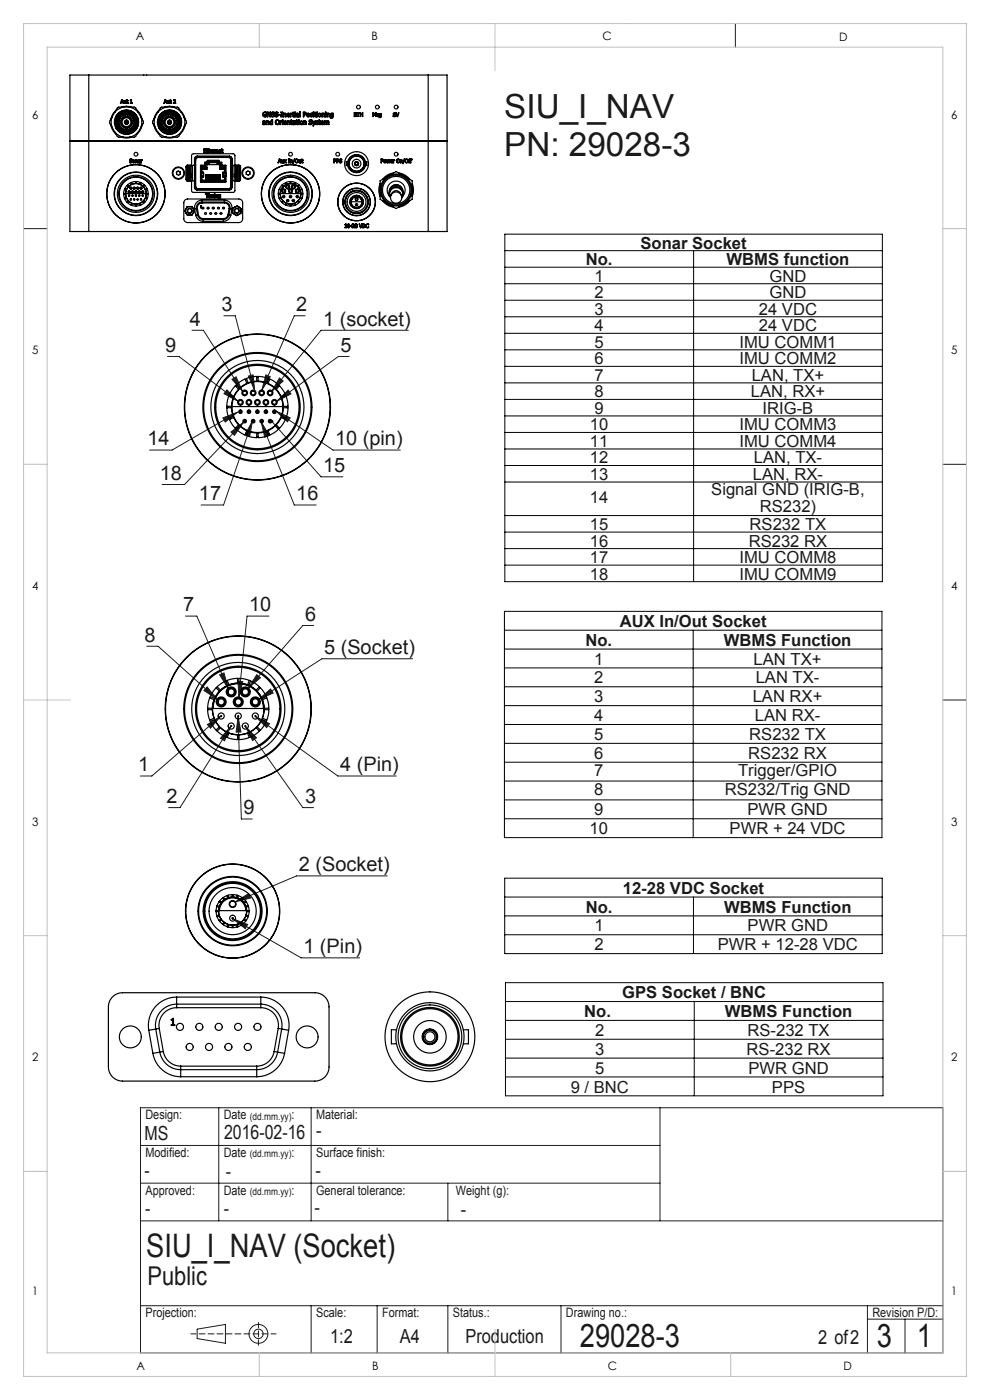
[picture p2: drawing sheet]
<svg xmlns="http://www.w3.org/2000/svg" width="210mm" height="297mm" viewBox="0 0 210 297" stroke-linecap="round" stroke-linejoin="round" font-family="sans-serif">
<defs><g id="words">
<g font-size="7.1" fill="#191924">
<text x="107" y="25">SIU_I_NAV</text>
<text x="107" y="33.1">PN: 29028-3</text>
</g>
<g font-size="6.9" fill="#191924">
<text x="31" y="266.8">SIU_I_NAV (Socket)</text>
<text x="123" y="285.7">29028-3</text>
<text x="186" y="285.7">3</text>
<text x="194.5" y="285.7">1</text>
</g>
<text font-size="5.5" fill="#191924" x="31.3" y="272.6">Public</text>
<g font-size="4.2" fill="#191924">
<text x="40.3" y="69.1">4</text>
<text x="47" y="66">3</text>
<text x="62.9" y="66">2</text>
<text x="68.5" y="69.1">1 (socket)</text>
<text x="35.1" y="74.6">9</text>
<text x="72.3" y="74.6">5</text>
<text x="31.3" y="94.5">14</text>
<text x="71.1" y="94.5">10 (pin)</text>
<text x="33.9" y="101.8">18</text>
<text x="68.5" y="100.2">15</text>
<text x="42.2" y="106.2">17</text>
<text x="62.9" y="106.2">16</text>
<text x="38.9" y="129.7">7</text>
<text x="52.9" y="129.7">10</text>
<text x="64.7" y="131.7">6</text>
<text x="30.6" y="136.1">8</text>
<text x="68.7" y="138.7">5 (Socket)</text>
<text x="29.3" y="163.7">1</text>
<text x="72.2" y="163.7">4 (Pin)</text>
<text x="35.3" y="170.3">2</text>
<text x="51.7" y="172.8">9</text>
<text x="64.7" y="170.3">3</text>
<text x="63.4" y="184.8">2 (Socket)</text>
<text x="64.3" y="202.2">1 (Pin)</text>
</g>
<g font-size="4.1" fill="#191924">
<text x="30.7" y="241.8">MS</text>
<text x="47.5" y="241.6">2016-02-16</text>
<text x="67.1" y="241.2">-</text>
<text x="30.7" y="249.7">-</text>
<text x="47.9" y="249.9">-</text>
<text x="66.9" y="249.8">-</text>
<text x="30.8" y="257.7">-</text>
<text x="47.5" y="257.8">-</text>
<text x="66.7" y="257.5">-</text>
<text x="97.8" y="258.1">-</text>
<text x="70" y="284.9">1:2</text>
<text x="84.8" y="284.9">A4</text>
<text x="98.7" y="285">Production</text>
<text x="173.6" y="285.2">2 of2</text>
</g>
<g font-size="3.5" fill="#191924">
<text x="135.9" y="52.7">Sonar Socket</text>
<text x="124.3" y="56.2">No.</text>
<text x="126.1" y="59.7">1</text>
<text x="154.1" y="56.2">WBMS function</text>
<text x="163.2" y="59.7">GND</text>
<text x="126.1" y="63.3">2</text>
<text x="163.2" y="63.3">GND</text>
<text x="126.1" y="66.8">3</text>
<text x="126.1" y="70.3">4</text>
<text x="161" y="66.8">24 VDC</text>
<text x="161" y="70.3">24 VDC</text>
<text x="126.1" y="73.8">5</text>
<text x="126.1" y="77.3">6</text>
<text x="156.9" y="73.8">IMU COMM1</text>
<text x="156.9" y="77.3">IMU COMM2</text>
<text x="126.1" y="80.8">7</text>
<text x="159.5" y="80.8">LAN, TX+</text>
<text x="126.1" y="84.3">8</text>
<text x="126.1" y="87.8">9</text>
<text x="159.3" y="84.3">LAN, RX+</text>
<text x="161.8" y="87.8">IRIG-B</text>
<text x="125.1" y="91.3">10</text>
<text x="125.1" y="94.8">11</text>
<text x="156.9" y="91.3">IMU COMM3</text>
<text x="156.9" y="94.8">IMU COMM4</text>
<text x="125.1" y="98.3">12</text>
<text x="125.1" y="101.8">13</text>
<text x="159.7" y="101.8">LAN, RX-</text>
<text x="159.9" y="98.3">LAN, TX-</text>
<text x="125.1" y="106.8">14</text>
<text x="150.9" y="105">Signal GND (IRIG-B,</text>
<text x="125.1" y="112.4">15</text>
<text x="159" y="112.4">RS232 TX</text>
<text x="161.2" y="108.6">RS232)</text>
<text x="125.1" y="116">16</text>
<text x="125.1" y="119.5">17</text>
<text x="156.9" y="119.5">IMU COMM8</text>
<text x="158.8" y="116">RS232 RX</text>
<text x="125.1" y="123">18</text>
<text x="156.9" y="123">IMU COMM9</text>
<text x="124.2" y="137">No.</text>
<text x="131.5" y="133">AUX In/Out Socket</text>
<text x="153.5" y="137">WBMS Function</text>
<text x="126" y="141">1</text>
<text x="159.9" y="141">LAN TX+</text>
<text x="126" y="145">2</text>
<text x="126" y="149">3</text>
<text x="159.7" y="149">LAN RX+</text>
<text x="160.3" y="145">LAN TX-</text>
<text x="126" y="153">4</text>
<text x="160.1" y="153">LAN RX-</text>
<text x="126" y="157">5</text>
<text x="126" y="161">6</text>
<text x="158.7" y="161">RS232 RX</text>
<text x="158.9" y="157">RS232 TX</text>
<text x="126" y="164.7">7</text>
<text x="156.6" y="164.7">Trigger/GPIO</text>
<text x="126" y="168.7">8</text>
<text x="126" y="173">9</text>
<text x="153.7" y="168.7">RS232/Trig GND</text>
<text x="158.5" y="173">PWR GND</text>
<text x="125.1" y="177">10</text>
<text x="154.8" y="177">PWR + 24 VDC</text>
<text x="132.1" y="189.6">12-28 VDC Socket</text>
<text x="124.2" y="193.6">No.</text>
<text x="126.1" y="197.6">1</text>
<text x="153.6" y="193.6">WBMS Function</text>
<text x="158.6" y="197.6">PWR GND</text>
<text x="126.1" y="201.6">2</text>
<text x="152.3" y="201.6">PWR + 12-28 VDC</text>
<text x="123.9" y="215.8">No.</text>
<text x="132" y="211.8">GPS Socket / BNC</text>
<text x="153.8" y="215.8">WBMS Function</text>
<text x="126.3" y="219.8">2</text>
<text x="158.6" y="219.8">RS-232 TX</text>
<text x="126.3" y="223.8">3</text>
<text x="126.3" y="227.8">5</text>
<text x="158.4" y="223.8">RS-232 RX</text>
<text x="158.8" y="227.8">PWR GND</text>
<text x="121.1" y="231.8">9 / BNC</text>
<text x="163.8" y="231.8">PPS</text>
</g>
<g font-size="2.7" fill="#191924">
<text x="30.9" y="237.5">Design:</text>
<text x="47.5" y="237.5">Date</text>
<text x="61.9" y="237.5">:</text>
<text x="67.1" y="237.5">Material:</text>
<text x="30.9" y="245.5">Modified:</text>
<text x="47.5" y="245.5">Date</text>
<text x="61.9" y="245.5">:</text>
<text x="67.1" y="245.5">Surface finish:</text>
<text x="30.9" y="253.5">Approved:</text>
<text x="47.5" y="253.5">Date</text>
<text x="61.9" y="253.5">:</text>
<text x="67.1" y="253.5">General tolerance:</text>
<text x="96.7" y="253.5">Weight (g):</text>
<text x="30.9" y="279.5">Projection:</text>
<text x="67.1" y="279.5">Scale:</text>
<text x="81.1" y="279.5">Format:</text>
<text x="96.1" y="279.5">Status.:</text>
<text x="120.1" y="279.5">Drawing no.:</text>
<text x="185.1" y="279.5">Revision P/D:</text>
</g>
<g font-size="2.5">
<text x="28.8" y="8.6">A</text>
<text x="78.8" y="8.6">B</text>
<text x="127.8" y="8.5">C</text>
<text x="178" y="8.6">D</text>
<text x="6.8" y="25.2">6</text>
<text x="201.8" y="25.2">6</text>
<text x="6.8" y="75.2">5</text>
<text x="201.8" y="75.2">5</text>
<text x="6.8" y="125.2">4</text>
<text x="201.8" y="125.2">4</text>
<text x="6.8" y="175.2">3</text>
<text x="201.8" y="175.2">3</text>
<text x="6.8" y="225.2">2</text>
<text x="201.8" y="225.2">2</text>
<text x="6.8" y="274.8">1</text>
<text x="201.8" y="274.8">1</text>
<text x="28.9" y="290.6">A</text>
<text x="78.9" y="290.6">B</text>
<text x="128.9" y="290.6">C</text>
<text x="178.9" y="290.6">D</text>
</g>
<g font-size="2.1" fill="#191924">
<text x="53" y="237.5">(dd.mm.yy)</text>
<text x="53" y="245.5">(dd.mm.yy)</text>
<text x="53" y="253.5">(dd.mm.yy)</text>
</g>
</g></defs>
<g fill="none" stroke="#191924" stroke-width=".21">
<path d="M156 5v5.1M5 48.5h5M35.5 75.6h2.4l12.6 9.5M40.7 70.1h2.4l8.3 12.9M47.5 67h2.4l4.1 15.8M52.7 79.8l1-.3 .3 3.3zM56.4 79.5l.9 .4-1.8 2.9zM64.7 67h-2.3l-6.9 15.8M74.1 75.6h-2.3l-13.1 9.5M86.6 70.1h-18.5l-10.5 13M47.3 88.7l3.1-1.3-2.6 2.1zM48.1 82.7l2.4 2.4-3-1.6z"/>
<path d="M49 91.7l2.6-2.1-1.9 2.8zM49.2 80.5l.9-.6 1.3 3.1zM50.4 87.4l-13.9 8.1h-4.8M51.6 89.6l-12.4 13.2h-4.8M53.6 89.2l-6.2 17.9h-4.7M53.6 89.2l-.6 3.3-1-.3zM55.4 89.5l7 17.6h4.7M55.4 89.5l1.7 2.9-.9 .4zM57.7 89.4l10.4 11.8h4.6M58.5 87.2l12.1 8.3h14.3M58.5 87.2l3.1 1.4-.6 .9zM58.7 85.1l2.4-2.4 .6 .9z"/>
<path d="M59.3 80.2l.8 .6-2.5 2.3zM200 98.5h5M31.1 137.1h2.4l12.6 11.2M39.3 130.7h2.5l6.6 15.3M57 130.7h-4.6l-1.7 17.2M66.5 132.7h-2.3l-11.5 13.3M87.5 139.8h-19.2l-13.4 8.6M43.9 145.7l2.2 2.6-2.8-1.8zM44 153.7l2.8-1.8-2.1 2.6zM46.6 143.2l.9-.5 .9 3.3zM46.8 151.9l-14.6 12.7h-2.4M49 154.1l-10.8 17.2h-2.4"/>
<path d="M49 154.1l-1.4 3.1-.8-.6zM50.5 144.5l1 .1-.8 3.3zM50.5 152l.7 21.7h2.3M50.5 152l.6 3.3h-1zM52.1 154.1l12.1 17.2h2.3M52.1 154.1l2.3 2.4-.8 .6zM54.2 152l17.5 12.6h12.4M54.2 152l3 1.5-.6 .8zM54.5 143.1l.7 .7-2.5 2.2zM54.9 148.4l2.5-2.2 .5 .8zM200 148.5h5M49.4 194.9l14.5 8.3h12.4"/>
<path d="M49.4 194.9l3.1 1.2-.5 .9zM49.9 191.3l2.8-1.7 .4 .9zM82.1 185.8h-19.2l-13 5.5M29.8 235h170.2v52h-170.2zM46.4 235v24M66 235v24M140 235v24M29.8 259h170.2M29.8 251h110.2M29.8 243h110.2M95 251v8M29.8 277h170.2"/>
<path d="M66 277v10M80 277v10M95 277v10M119 277v10M184 277v10M184 279.8h16M192 279.8v7.2M41.8 282l6-1v4l-6-1z"/>
<circle cx="54.8" cy="283" r="2"/>
<circle cx="54.8" cy="283" r="1"/>
</g>
<g fill="none" stroke="#000" stroke-width=".21">
<path d="M107.1 49.7h80.1v73.7h-80.1zM107.1 53.2h80.1M107.1 56.7h80.1M147.1 53.2v70.2M107.1 60.2h80.1M107.1 63.7h80.1M107.1 67.2h80.1M107.1 70.7h80.1M107.1 74.2h80.1M107.1 77.7h80.1M107.1 81.2h80.1M107.1 84.7h80.1"/>
<path d="M107.1 88.2h80.1M107.1 91.7h80.1M107.1 95.2h80.1M107.1 98.8h80.1M107.1 102.3h80.1M107.1 109.4h80.1M107.1 112.9h80.1M107.1 116.4h80.1M107.1 119.9h80.1M107 129.7h80.1v48h-80.1zM107 133.7h80.1M107 137.7h80.1"/>
<path d="M147 133.7v44M107 141.7h80.1M107 145.7h80.1M107 149.7h80.1M107 153.7h80.1M107 157.7h80.1M107 161.7h80.1M107 165.7h80.1M107 169.7h80.1M107 173.7h80.1M107.1 186.3h80v16h-80zM107.1 190.3h80"/>
<path d="M107.1 194.3h80M107.1 198.3h80M147.1 190.3v12M107.2 208.5h80.1v24h-80.1zM107.2 212.5h80.1M107.2 216.5h80.1M147.3 212.5v20M107.2 220.5h80.1M107.2 224.5h80.1M107.2 228.5h80.1"/>
</g>
<path d="M40.5 283h18.1" fill="none" stroke="#191924" stroke-width=".21" stroke-dasharray="1.3 .6" stroke-dashoffset=".2"/>
<path d="M54.8 280.5v4.9" fill="none" stroke="#191924" stroke-width=".21" stroke-dasharray="1.3 .6" stroke-dashoffset=".1"/>
<g fill="none" stroke="#c0c0c0" stroke-width=".21">
<path d="M5 5h200v287h-200zM10 10h190v277h-190zM55 5v5M105 5v10M200 48.5h5M5 98.5h5M5 148.5h10M5 198.5h5M200 198.5h5M5 248.5h5M200 248.5h5M55 287v5"/>
<path d="M105 282v10M155 287v5"/>
</g>
<path d="M44 153.7l2.8-1.8-2.1 2.6zM49 154.1l-1.4 3.1-.8-.6zM52.1 154.1l2.3 2.4-.8 .6zM54.2 152l3 1.5-.6 .8zM54.9 148.4l2.5-2.2 .5 .8zM54.5 143.1l.7 .7-2.5 2.2zM46.6 143.2l.9-.5 .9 3.3zM43.9 145.7l2.2 2.6-2.8-1.8zM50.5 152l.6 3.3h-1zM50.5 144.5l1 .1-.8 3.3zM49.4 194.9l3.1 1.2-.5 .9zM49.9 191.3l2.8-1.7 .4 .9zM59.3 80.2l.8 .6-2.5 2.3zM58.7 85.1l2.4-2.4 .6 .9zM49 91.7l2.6-2.1-1.9 2.8zM47.3 88.7l3.1-1.3-2.6 2.1zM56.4 79.5l.9 .4-1.8 2.9zM52.7 79.8l1-.3 .3 3.3zM49.2 80.5l.9-.6 1.3 3.1zM48.1 82.7l2.4 2.4-3-1.6zM58.5 87.2l3.1 1.4-.6 .9zM57.4 89.2a.34 .34 0 0 0 .1 .5 .34 .34 0 0 0 .5-.3 .34 .34 0 0 0-.5-.3l.2 .3zM55.4 89.5l1.7 2.9-.9 .4zM53.6 89.2l-.6 3.3-1-.3z" fill="#191924"/>
<g fill="none" stroke="#000" stroke-width=".25">
<path d="M18.8 15.9h-4v33.2h4M18.8 15.9v33.2M18.8 15.9h72M30.5 15.9h.1M31.1 15.9h.1M90.8 15.9h4v33.2h-4M90.8 15.9v33.2M14.8 29.9h80M23.5 26.6a3.2 3.2 0 0 0 1.1 1.8M23.8 24.8a3.3 3.3 0 0 0 0 2.2M24.4 28a3.3 3.3 0 0 0 1.8 1.1M24.5 25.5v.9"/>
<path d="M24.6 23.4a3.2 3.2 0 0 0-1.1 1.9M24.6 24.8a2.51 2.51 0 0 1 3.8-.8 2.51 2.51 0 0 1 0 3.9 2.51 2.51 0 0 1-3.8-.9M24.6 25.2l-.1 .7 .1 .7M24.9 22.9l.3-.2h3.3l.3 .2 1.6 3-1.6 3-.3 .2h-3.3l-.3-.2-1.7-2.9zM25.1 24.2a2.46 2.46 0 0 1 3.7 .2 2.46 2.46 0 0 1-.7 3.6 2.46 2.46 0 0 1-3.5-1v-1.1a1.57 1.57 0 0 1 .5-1.7zM25.7 26.1a1.16 1.16 0 0 0 1 1M25.7 26.1h-.2a1.3 1.3 0 0 0 1.2 1.1v-.1M25.7 25.8v.3M25.8 22.7a3.1 3.1 0 0 1 2.1 0M25.8 29.1a3.1 3.1 0 0 0 2.1 0M25.8 21.1h.1l.3 .8-.2-.2h-.3l-.2 .2zM25.9 21.2l.1 .4h-.2z"/>
<path d="M26.2 22.7a3.3 3.3 0 0 0-1.8 1.1M26.3 21.3l.4 .1v.5l-.2-.5-.2 .5zM26.4 25.8l.1 .1M26.5 25.9l.3 .4M26.5 25.9h.1M26.5 25.9l-.1 .1M26.6 25.9l.2 .3M26.6 25.9h.1M26.6 25.9l.2 .2M26.7 24.8v-.2a1.3 1.3 0 0 0-1.2 1.2h.2M26.7 24.8a1.16 1.16 0 0 0-1 1M26.7 27.1h.3"/>
<path d="M26.7 24.8h.3M26.8 25.5v.1M26.8 25.7l-.2 .2M26.8 26.1v.1M26.8 25.6l-.2 .3M26.8 25.6l-.3 .3M26.8 25.6h.1M26.8 26.2v.1M26.8 26.3v.1M26.8 25.6l.4 .3M26.8 25.6l.3 .3M26.8 26.3l.1 .1"/>
<path d="M26.8 25.6v.1M26.8 25.7l.2 .2M26.9 21.1l.3 .2-.2 .1v.4l.2 .1-.3-.1zM26.9 25.5l-.1 .1M27 39.3l.2 .3-.2 .3a.25 .25 0 0 1-.2 .3 .25 .25 0 0 1-.3-.2 .25 .25 0 0 1 .2-.3zM27 24.8v-.2a1.04 1.04 0 0 1 1 1.5h.1a1.3 1.3 0 0 1-1.1 1.1v-.1M27 24.8a1.16 1.16 0 0 1 1 1M27 25.9l-.2 .2M27 25.9h.1M27 39.2l.5-.3a.24 .24 0 0 1 .4 .1 .24 .24 0 0 1-.3 .3l-.3 .2zM27.1 39.3l-.1 .1M27.1 25.9l-.3 .3"/>
<path d="M27.1 25.9h.1M27.2 21.8h.1M27.2 25.9l-.4 .4M27.2 25.9l.1 .1M27.3 25.8l-.1 .1M27.4 22.7a3.2 3.2 0 0 1 1.9 1.1M27.5 34.4h.1M27.7 21.2l.2-.1v.7l.1 .1h-.3l.1-.1v-.5zM27.9 38.7l.5-.2a.25 .25 0 0 1 .4 .3 .24 .24 0 0 1-.4 .2l-.4 .1zM27.9 38.8h-.1M28 33.9l-.4-.1 .1 .3a.27 .27 0 0 1 .3 .3 .27 .27 0 0 1-.4 .1l-.1-.1M28 33.9h.1"/>
<path d="M28 26.1a1.16 1.16 0 0 1-1 1M28 33.9a.26 .26 0 0 0-.4-.1 .26 .26 0 0 0-.1 .3 .26 .26 0 0 0 .4 .1l-.1 .3-.3-.1M28.7 33.9l.5 .1v.5l-.2-.5-.3 .5zM28.8 38.6h.1M28.9 38.5l.5 .1a.24 .24 0 0 1 .3 .3 .24 .24 0 0 1-.4 .1l-.4-.1zM29.1 23.4a3.2 3.2 0 0 1 1 1.9M29.3 28a3.3 3.3 0 0 1-1.9 1.1M29.3 33.9l.4 .1 .1 .5h-.2a.2 .2 0 0 1-.3 0 .2 .2 0 0 1 .1-.3l.2-.1zM29.3 34.1h.1M29.4 34.3l.3-.1v.2l-.2 .1zM29.7 38.8h.2M29.9 38.7l.7 .5-.3 .3-.6-.4z"/>
<path d="M29.9 24.8a3.3 3.3 0 0 1 0 2.2M29.9 33.9h.3l-.2 .2v.4zM30.1 26.6a3.2 3.2 0 0 1-1 1.8M30.6 39.3l.1 .1M30.7 39.4l.4 .4a.24 .24 0 0 1-.1 .4 .24 .24 0 0 1-.3-.3l-.3-.3zM32.6 26.6a3.2 3.2 0 0 0 1.1 1.8M32.9 24.8a3.3 3.3 0 0 0 0 2.2M33.5 28a3.3 3.3 0 0 0 1.9 1.1M33.7 23.4a3.2 3.2 0 0 0-1.1 1.9M33.7 24.8a2.51 2.51 0 0 1 3.9-.8 2.51 2.51 0 0 1 0 3.9 2.51 2.51 0 0 1-3.9-.9M33.7 25.2l-.1 .7 .1 .7M34 22.9l.3-.2h3.3l.3 .2 1.7 3-1.7 3-.3 .2h-3.3l-.3-.2-1.6-2.9z"/>
<path d="M34.2 24.2a2.46 2.46 0 0 1 3.7 .2 2.46 2.46 0 0 1-.6 3.6 2.46 2.46 0 0 1-3.6-1v-1.1a1.57 1.57 0 0 1 .5-1.7zM34.8 26.1a1.16 1.16 0 0 0 1 1M34.9 22.7a3.1 3.1 0 0 1 2.1 0M34.9 29.1a3.1 3.1 0 0 0 2.1 0M35 21.1h.1l.3 .8-.2-.2h-.3l-.2 .2zM35.1 21.2l.1 .4h-.3zM35.4 22.7a3.3 3.3 0 0 0-1.9 1.1M35.5 21.3l.4 .1v.5l-.2-.5-.2 .5zM35.5 25.8l.1 .1M35.6 25.9l.4 .4M35.6 25.9h.1M35.6 25.9l-.1 .1"/>
<path d="M35.7 25.9l.3 .3M35.7 25.9h.1M35.8 25.9l.2 .2M35.8 24.8v-.2a1.04 1.04 0 0 0-1 1.5h-.1a1.3 1.3 0 0 0 1.1 1.1v-.1M35.8 24.8a1.16 1.16 0 0 0-1 1M35.8 27.1h.3M35.8 24.8h.3M35.9 25.5l.1 .1M36 25.7l-.2 .2M36 26.1v.1M36 25.6l-.3 .3M36 25.6l-.4 .3"/>
<path d="M36 25.6h.1M36 26.2v.1M36 26.3l-.1 .1M36 25.6l.3 .3M36 25.6l.2 .3M36 26.3v.1M36 25.6v.1M36 25.7l.2 .2M36 25.5v.1M36.1 21.2l.3 .1-.2 .1v.4l.2 .1-.3-.1zM36.1 24.8v-.2a1.3 1.3 0 0 1 1.2 1.2h-.2M36.1 24.8a1.16 1.16 0 0 1 1 1"/>
<path d="M36.2 25.9l-.2 .2M36.2 25.9h.1M36.2 25.9l-.2 .3M36.2 25.8v.2M36.3 25.9l-.3 .4M36.3 25.9l.1 .1M36.4 21.8h.1M36.4 25.8l-.1 .1M36.5 22.7a3.2 3.2 0 0 1 1.9 1.1M36.8 21.2a.32 .32 0 0 1 .5 .1 .32 .32 0 0 1-.3 .5h-.1l.4 .1h-.5l.3-.6zM36.8 21.3h.1M37.1 26.1h.2a1.3 1.3 0 0 1-1.2 1.1v-.1"/>
<path d="M37.1 25.8v.3M37.1 26.1a1.16 1.16 0 0 1-1 1M37.4 36.5l.4-.2 .4 .1 .1 .5-.4 .3-.4-.2zM37.5 37h.1M37.6 37h.1M37.6 36.4h.1M38.1 36.4h.1M38.1 37h.1M38.1 36.4l.1 .1M38.2 23.4a3.2 3.2 0 0 1 1.1 1.9M38.4 28a3.3 3.3 0 0 1-1.9 1.1M39 24.8a3.3 3.3 0 0 1 0 2.2"/>
<path d="M39.3 26.6a3.2 3.2 0 0 1-1.1 1.8M39.6 35.1v3.2M39.6 35.1h.3M39.6 38.3h.3M39.9 38.3h.2M39.9 35.1h.2M39.9 35.1v3.2M40.1 37.1h.1M40.1 37.4v.1M40.1 37.4h.1M40.1 37.1v.3M40.1 37v.1"/>
<path d="M40.1 37h.1M40.1 37.5l.2 .1M40.1 35.1h.2M40.1 35.1v1.9M40.1 37.5v.8M40.1 38.3h.2M40.2 37.4h.1M40.2 37.1v.3M40.2 37.1h.5M40.2 37.4h.5M40.2 37.4l-.1 .1M40.2 37.4l.1 .1"/>
<path d="M40.2 37v.1M40.3 36.9l-.2 .1M40.3 35.1h.2M40.3 38.3h.2M40.3 36.9v.1M40.3 35.1v1.8M40.3 37.6v.7M40.3 37.6h.1M40.3 37h-.1M40.3 37.5v.1M40.3 37.5h.1M40.3 37h.1"/>
<path d="M40.3 36.9h.2M40.3 37.6h.2M40.3 36.9h.1M40.4 37.1l.1-.1-.1 .1M40.4 37.4l.1 .1-.1-.1M40.4 37.4h.1M40.4 37.1h.1M40.4 37.1v.3M40.4 37.5l.1 .1M40.4 37h.2M40.4 37.5h.2M40.5 36.9l-.1 .1"/>
<path d="M40.5 35.1v1.8M40.5 37.6v.7M40.5 38.3h.3M40.5 37.6h.2M40.5 36.9h.2M40.6 37.5l.1 .1M40.6 37l.1 .1M40.7 36.9v.2M40.7 36.9l-.1 .1M40.7 37.4l-.1 .1M40.7 37.4h.1M40.7 37.1h.1"/>
<path d="M40.7 37.1v.3M40.7 37.4v.2M40.7 32.7l.3-.1h8.4l.3 .1 .1 2.3h1l.2 .4v2.7l-.3 .3h-.9l-.1 2.3-.3 .1h-8.4l-.3-.1-.1-2.3h-.9l-.3-.4v-2.7l.4-.3h.8zM40.8 38.3l.5 .2M40.8 35.1h-.3M40.8 35.1v3.2M41.3 33.7h.1M41.3 39.7h.1M41.3 39.7a.56 .56 0 0 0 .5 .6M41.3 34.9l-.5 .2M41.3 33.7v6M41.3 39.7l.1 .4 .4 .2"/>
<path d="M41.4 39.5a.62 .62 0 0 0 .6 .6M41.4 39.5h.1M41.4 33.9v5.6M41.4 33.9h.1M41.4 39.7l.1 .3 .3 .1M41.4 33.7h.1M41.4 39.7h.1M41.5 39.5l.2 .4 .3 .1M41.5 33.9v5.6M41.8 33.2l-.4 .1-.1 .4M41.8 33.3l-.3 .1-.1 .3M41.8 33.1v.1"/>
<path d="M41.8 33.1a.56 .56 0 0 0-.5 .6M41.8 33.2h6.9M41.8 33.3h.1M41.8 33.2v.1M41.8 33.1h6.9M42 33.4l-.3 .2-.2 .3M42 33.3a.62 .62 0 0 0-.6 .6M42 33.4h6.4M42 33.3v.1M42 33.3h6.4M42.6 36.8h.1M42.6 36.5h.6v1.1h-.6"/>
<path d="M42.6 35.2h1M42.6 35.3l.2 .2M42.7 37.3l-.2 .1 .1 1.1h5.2l.1-1.1M42.7 36.8h-.1v.6M42.7 36.8h.4M42.7 37.3h.4M42.7 36.8v.5M42.8 36.5v.3M42.8 35.5v1M42.8 37.6v.7M42.8 38.3l-.2 .2M42.8 38.3h4.8"/>
<path d="M42.8 35.8h1.1M42.9 37.3v.3M43 38.3l.7-.1v-1.2h.2v1.2h.2v-1.2h.2v1.2h.2v-1.2h.2v1.2h.2v-1.2h.2v1.2h.2v-1.2h.2v1.2h.2l.1-1.2h.1v1.2h.2l.1-1.2h.1v1.2h.3v-1.2h.2v1.2l.7 .1M43 37.5h.2M43 36.5v.3M43 37.3v.3M43 38.3h.1M43.1 37.3h.1M43.2 36.8h.1M43.3 31.6h.5l-.4 .1v.2h.3l-.3 .1v.3l.4 .1h-.5zM43.6 34.6h.5M43.6 35.2l.3 .3h-1.1"/>
<path d="M43.6 34.6l.3 .3M43.6 34.6v.6M43.7 38.3h.1M43.7 37.5h.1M43.7 38.2v.1M43.7 38.2h.1M43.7 38.2h.2M43.9 31.6l.3 .2-.2 .1v.4l.2 .1-.3-.1zM43.9 34.9h.5M43.9 34.9v1h-1.1M43.9 38.2v.1M43.9 38.2h.1"/>
<path d="M43.9 37.5h.1M43.9 38.3h.1M44 34.9h2.5M44 34.2h2.5M44.1 34l-.2 .4-.5 .1v.5l-.9 .1 .1 3.5h5.3v-3.5l-.8-.1-.1-.5-.5-.1-.1-.4M44.1 34h2.3M44.1 34v.5h-.6v.7h-.9v1.6M44.1 34.3h.1M44.1 34.1h2.3M44.1 34.6l.3 .3M44.1 34.3v.3M44.1 38.3h.1"/>
<path d="M44.1 37.5h.1M44.1 38.2v.1M44.1 38.2h.1M44.1 38.2h.2M44.2 32.3h.1M44.2 34.2l-.1 .1M44.2 31.5l.1 .3h.4v.6l-.2-.5-.3 .5zM44.3 38.2v.1M44.3 38.2h.1M44.3 37.5h.1M44.3 38.3h.1M44.3 34.3h1.8"/>
<path d="M44.3 34.3l.1 .6M44.3 34.2v.1M44.4 34.5h1.7M44.5 38.3h.1M44.5 37.5h.1M44.5 38.2v.1M44.5 38.2h.1M44.5 38.2h.2M44.7 38.2v.1M44.7 38.2h.1M44.7 37.5h.1M44.7 38.3h.1"/>
<path d="M44.9 31.8h.3l.1 .3h-.4l.1 .2 .3-.1a.3 .3 0 0 1-.5 .1 .3 .3 0 0 1 .1-.5zM44.9 38.3h.1M44.9 37.5h.1M44.9 38.2v.1M44.9 38.2h.1M44.9 38.2h.2M44.9 31.9l.3 .1h-.3zM45.1 38.2v.1M45.1 38.2h.1M45.1 37.5h.1M45.1 38.3h.1M45.3 32.2h.1"/>
<path d="M45.3 38.3h.1M45.3 37.5h.1M45.3 38.2v.1M45.3 38.2h.1M45.3 38.2h.2M45.4 31.8h.3l-.2 .2v.4zM45.5 38.2v.1M45.5 38.2h.1M45.5 37.5h.1M45.5 37v1.2M45.5 38.3h.1M45.7 31.8h.1"/>
<path d="M45.7 38.3h.1M45.7 37.5h.1M45.8 38.2v.1M45.8 38.2h.1M45.8 31.8h.4l.1 .6-.2-.5-.3 .5zM45.9 38.2v.1M45.9 38.2h.1M45.9 37.5h.1M45.9 38.3h.1M46.1 34.9h.5M46.1 34.3v.6M46.1 34.2v.1"/>
<path d="M46.1 38.3h.1M46.1 37.5h.1M46.2 38.2v.1M46.2 38.2h.1M46.3 34.2l.1 .1M46.3 38.2v.1M46.3 38.2h.1M46.3 37.5h.1M46.4 38.3h.1M46.4 34.6h.5M46.4 34.3v.3M46.4 34.3h.1"/>
<path d="M46.4 34.6l-.3 .3M46.4 34v.5h.6v.7h.8l.1 1.5M46.5 31.8h.3l.1 .3h-.4l.1 .2 .3-.1a.3 .3 0 0 1-.5 .1 .3 .3 0 0 1 .1-.5zM46.5 31.9l.3 .1h-.3zM46.6 38.3h.1M46.6 38.3h-.1M46.6 37.5h.1M46.6 38.2v.1M46.6 38.2h.1M46.6 34.9v1h1M46.6 35.8h1M46.7 38.2v.1"/>
<path d="M46.7 38.2h.1M46.7 37.5h.1M46.7 37v1.2M46.8 38.3h.1M46.9 32.2h.1M46.9 35.2h.9M46.9 34.6v.6M46.9 35.2l-.3 .3h1M46.9 34.6l-.3 .3M47 31.6l.3 .2-.2 .1v.4l.2 .1-.3-.1zM47.3 32.3h.1M47.3 37.5h.2"/>
<path d="M47.3 37.3h.1M47.3 36.8h.1M47.3 36.8h.4M47.3 37.3h.4M47.5 38.3h-.1M47.5 36.5v.3M47.5 37.3v.3M47.6 37.3v.3M47.6 38.3l.2 .2M47.6 35.5v1M47.6 37.6v.7M47.7 36.5v.3"/>
<path d="M47.7 37.3h.2M47.7 36.8h.2M47.7 36.8v.5M47.8 36.5h-.5v1.1h.5M47.8 35.3l-.2 .2M47.9 36.7v.7M47.9 37.3h.1M47.9 37.3v.1M47.9 36.7h.1M48.4 33.4l.4 .2 .2 .3M48.4 33.3a.62 .62 0 0 1 .7 .6M48.4 33.3v.1"/>
<path d="M48.6 33.3h.1M48.7 33.2l.3 .1 .2 .4M48.7 33.3l.2 .1 .1 .3M48.7 33.1v.1M48.7 33.1a.56 .56 0 0 1 .5 .6M48.7 33.2v.1M49 39.5l-.2 .4-.4 .1M49 33.9v5.6M49 39.5h.1M49 33.9h.1M49 39.7l-.1 .3-.2 .1M49 39.7h.2"/>
<path d="M49 33.7h.1M49 39.7h.1M49 33.7h.2M49.1 39.5a.62 .62 0 0 1-.7 .6M49.1 33.9v5.6M49.2 39.7l-.2 .4-.3 .2M49.2 33.7h.1M49.2 39.7h.1M49.2 33.7v6M49.2 39.7a.56 .56 0 0 1-.5 .6M49.2 34.9l.4 .2M49.6 35.1h.3"/>
<path d="M49.6 38.3l-.4 .2M49.6 35.1v3.2M49.7 37.4l.1 .2M49.7 37.1h.1M49.7 37.1v.3M49.7 37.4h.1M49.7 37.4l.2 .1M49.7 37.1h.6M49.7 37.4h.6M49.8 36.9l-.1 .2M49.8 36.9l.1 .1M49.8 37.6h.1"/>
<path d="M49.8 36.9h.1M49.9 37.5l-.1 .1M49.9 37l-.2 .1M49.9 37h.1M49.9 37.5h.1M49.9 37.6h.2M49.9 38.3h.3M49.9 36.9h.2M49.9 35.1h.3M49.9 36.9l.1 .1M49.9 38.3h-.3M49.9 35.1v1.8"/>
<path d="M49.9 37.6v.7M50 37h.2M50 37.5h.2M50 37.5l-.1 .1M50.1 37.4l-.1 .1 .1-.1M50.1 37.1l-.1-.1 .1 .1M50.1 37.4h.1M50.1 37.1h.1M50.1 37.1v.3M50.1 36.9h.1M50.2 37h.1M50.2 37.5v.1"/>
<path d="M50.2 37.5h.1M50.2 36.9l.2 .1M50.2 36.9v.1M50.2 35.1h.2M50.2 38.3h.2M50.2 35.1v1.8M50.2 37.6v.7M50.2 37.6h-.1M50.3 37.4l.1 .1M50.3 37.4l-.1 .1M50.3 37v.1M50.3 37.4h.1"/>
<path d="M50.3 37.1h.1M50.3 37.1v.3M50.4 37h-.1M50.4 37v.1M50.4 35.1h.2M50.4 38.3h.2M50.4 37.5l-.2 .1M50.4 35.1v1.9M50.4 37.5v.8M50.4 37.4v.1M50.4 37.1v.3M50.6 35.1h.2"/>
<path d="M50.6 35.1v3.2M50.6 38.3h.2M50.8 35.1v3.2M52.2 37h.1M52.3 36.4v.1M52.3 37h.1M52.3 36.4h.1M52.9 36.4h.1M52.9 36.4l.1 .1M53 37h-.1M53 36.5v.4l-.3 .3-.5-.2M53 36.5l-.4-.2-.4 .2v.5"/>
<path d="M55.8 25.8a.28 .28 0 0 1 .3-.1 .28 .28 0 0 1 .2 .2v.5h-.1a.25 .25 0 0 1-.4 0 .25 .25 0 0 1 .1-.4l.3-.1M55.8 25.8h.1M55.8 25.8h.3l.1 .1M55.8 23.9l.4-.1h.3v.2l-.5-.1-.1 .4v.3l.3 .1h.2v-.3l-.2-.1h.3v.4a.54 .54 0 0 1-.7-.1 .54 .54 0 0 1 0-.7zM55.9 26.1l.3-.1v.2l-.3 .1zM56.2 25.9h.1M56.5 25.7l.5 .1 .1 .6h-.2l-.1-.6-.2 .1v.5h-.1zM56.5 24h.1M56.7 23.8h.2l.4 .8v-.8h.1v1h-.2l-.4-.9v.9h-.1zM57.3 25.8l.4-.1v-.3h.1v1h-.2a.37 .37 0 0 1-.4-.1 .37 .37 0 0 1 .1-.5zM57.4 25.8h.3l-.1 .5-.2-.1zM57.6 24.6h.1"/>
<path d="M58.2 24l-.4-.1a.27 .27 0 0 0 0 .3 .27 .27 0 0 0 .3 .1l.1 .1a.34 .34 0 0 1-.2 .4 .34 .34 0 0 1-.4-.2M58.2 24h.1M58.2 24a.32 .32 0 0 0-.4-.2 .32 .32 0 0 0-.2 .3 .32 .32 0 0 0 .4 .3l.1 .1-.1 .2-.4-.1M58.3 24.6h.1M58.6 25.6l.2-.1a.41 .41 0 0 1 .3 .5 .41 .41 0 0 1-.4 .3l-.2-.2zM58.9 24l-.4-.1a.27 .27 0 0 0 .1 .3 .27 .27 0 0 0 .3 .1v.1a.34 .34 0 0 1-.2 .4 .34 .34 0 0 1-.4-.2M58.9 24h.1M58.9 24a.32 .32 0 0 0-.3-.2 .32 .32 0 0 0-.3 .3 .32 .32 0 0 0 .4 .3l.1 .1-.1 .2-.4-.1M59.1 24.3h.4v.1h-.4zM59.2 33.7h.2l.2 .8-.1-.2h-.4l-.1 .2zM59.3 33.8l.1 .4h-.2zM59.4 25.7l.1 .1 .3-.1-.3 .2v.5h-.1z"/>
<path d="M59.6 23.8h.4l-.2 .1v.8l.2 .1h-.4l.1-.1v-.8zM59.7 33.9l.2 .6 .3-.6v.6h-.4zM59.7 25.7h.1M59.8 39.3l.2 .3-.2 .3a.25 .25 0 0 1-.2 .3 .25 .25 0 0 1-.3-.2 .25 .25 0 0 1 .2-.3zM59.8 39.2l.5-.3a.24 .24 0 0 1 .4 .1 .24 .24 0 0 1-.3 .3l-.3 .2zM59.9 25.4l.1 .2zM59.9 25.7h.1v.7h-.1zM60.1 24l.6 .1v.7h-.1l-.2-.7-.2 .1v.6h-.1zM60.1 39.6a2.14 2.14 0 0 1 2.3-.5 2.14 2.14 0 0 1 1.4 2h-4.3l.2-.8zM60.2 33.9l.3 .2 .3-.2-.2 .3 .2 .3-.3-.2-.3 .2 .2-.3zM60.3 25.7h.3l.2 .3-.5 .1a.29 .29 0 0 0 .2 .2 .29 .29 0 0 0 .3-.1 .37 .37 0 0 1-.6 .1 .37 .37 0 0 1 .1-.6zM60.3 25.8h.3l.1 .2h-.4z"/>
<path d="M60.7 38.7l.5-.2a.25 .25 0 0 1 .4 .3 .24 .24 0 0 1-.4 .2l-.4 .1zM60.8 26.2h.1M60.9 24.1l.4-.1 .2 .3-.6 .1a.29 .29 0 0 0 .2 .3 .29 .29 0 0 0 .3-.1 .37 .37 0 0 1-.5 .1 .37 .37 0 0 1 0-.6zM60.9 25.7l.6 .1v.6h-.1l-.2-.6-.1 .1v.5h-.2zM61 24.2l.2-.1 .1 .2h-.4zM61.2 33.7h.3v.8h-.3zM61.4 24.6h.1M61.6 24l.1 .1 .3-.1-.3 .2v.6h-.1zM61.6 33.9l.4 .1 .1 .5-.2-.5-.3 .5zM61.7 38.5l.5 .1a.24 .24 0 0 1 .3 .3 .24 .24 0 0 1-.4 .1l-.4-.1zM61.7 25.5h.1v.2h.3l-.3 .1v.5l.3 .1-.4-.1zM62 24l.1-.2h.1v.2h.2l-.2 .1v.5l.2 .2-.3-.1-.1-.6"/>
<path d="M62 26.3h.1M62.2 25.8a.28 .28 0 0 1 .3-.1 .28 .28 0 0 1 .2 .2v.5h-.1a.25 .25 0 0 1-.4 0 .25 .25 0 0 1 0-.4l.4-.1M62.2 25.8h.1M62.2 25.8h.2l.2 .1M62.2 26.1l.4-.1v.2l-.3 .1zM62.4 33.7l-.3 1zM62.5 23.8l.2 .1zM62.5 24h.2v.8h-.2zM62.6 25.9h.1M62.7 38.7l.5 .3a.24 .24 0 0 1 0 .4 .24 .24 0 0 1-.3-.1l-.4-.2zM62.9 24l.5 .1v.7l-.1-.1a.25 .25 0 0 1-.4 0 .25 .25 0 0 1 0-.4l.4-.1h-.4zM62.9 25.5h.1v.2h.2l-.2 .1v.5l.2 .1-.3-.1z"/>
<path d="M63 24.5l.3-.1v.2l-.3 .1zM63.2 26.3h.1M63.3 24.3h.1M63.3 25.4l.1 .2zM63.3 25.7h.1v.7h-.1zM63.4 33.9l.2 .6 .3-.6v.6h-.5zM63.5 39.3l.4 .5a.24 .24 0 0 1-.1 .4 .24 .24 0 0 1-.3-.3l-.3-.3zM63.6 23.7h.1v1.1h-.1zM64 33.8l.3 .1-.2 .1v.4l.2 .1-.3-.1zM64.3 34.4h.1M64.3 23.8h.3a.32 .32 0 0 1 .4 .3 .32 .32 0 0 1-.4 .3l-.3 .4zM64.4 25.7l.5 .1 .1 .6h-.2l-.1-.6-.2 .1v.5h-.1z"/>
<path d="M64.5 23.9a.23 .23 0 0 1 .3 .1 .23 .23 0 0 1-.2 .3zM65.5 26.2h.1M65.8 24.6h.1M66.2 25.6h-.5a.27 .27 0 0 0 .1 .3 .27 .27 0 0 0 .3 0l.1 .1a.34 .34 0 0 1-.2 .5 .34 .34 0 0 1-.5-.3M66.2 25.6h.1M66.2 25.6a.32 .32 0 0 0-.4-.2 .32 .32 0 0 0-.2 .4 .32 .32 0 0 0 .4 .2l.1 .2-.2 .1-.4-.1M66.2 25.7h.2l.2 .5 .2-.5h.1l-.4 1h-.1l.1-.3zM66.3 24.2l-.3-.1v.2a.26 .26 0 0 1 .3 .4 .26 .26 0 0 1-.4 .1l-.1-.2M66.3 24.2h.1M66.3 24.2a.26 .26 0 0 0-.3-.2 .26 .26 0 0 0-.2 .4 .26 .26 0 0 0 .4 .1l-.1 .2-.3-.1M66.4 23.8l.2 .1zM66.4 24h.2v.8h-.2z"/>
<path d="M66.8 23.8h.1v.2h.2l-.2 .1v.5l.2 .2-.3-.2zM67 26.2h.1M67 25.8l.5-.1v.1h-.4l.1 .2a.26 .26 0 0 1 .3 .3 .26 .26 0 0 1-.4 .1l-.1-.2 .2 .1 .2-.1-.4-.2zM67.1 24.7h.1M67.2 23.8l.1 .1zM67.2 24h.1v.8h-.1zM67.6 25.5h.2v.2h.2l-.2 .1v.5l.2 .1-.4-.1zM68 26.3h.1M68.1 25.7h.4l.2 .3-.5 .1a.29 .29 0 0 0 .2 .2 .29 .29 0 0 0 .3-.1 .37 .37 0 0 1-.6 .1 .37 .37 0 0 1 0-.6zM68.2 25.8h.2l.1 .2h-.3zM68.3 24l.5 .1 .1 .7h-.2l-.1-.7-.2 .1v.6h-.1zM68.7 26.2h.1"/>
<path d="M68.8 25.7h.9l.1 .7h-.1l-.2-.6-.1 .1v.5h-.2l-.1-.6-.2 .1v.5h-.1zM69 23.8l.2 .1zM69 24h.2v.8h-.2zM69.3 24l.6 .1v.7h-.1l-.1-.7-.2 .1v.6h-.2zM70.2 24.1l.5-.1v.9l-.2 .2-.4-.1 .1-.1a.23 .23 0 0 0 .3 0 .23 .23 0 0 0 .1-.2l-.3 .1-.2-.2zM70.3 24.2h.3l-.1 .4h-.3zM70.8 33.7h.2a.26 .26 0 0 1 .3 .3 .26 .26 0 0 1-.3 .2l-.2 .3zM70.9 33.8a.18 .18 0 0 1 .3 .1 .18 .18 0 0 1-.2 .3zM71.4 33.7h.2a.26 .26 0 0 1 .3 .3 .26 .26 0 0 1-.3 .2l-.2 .3zM71.5 33.8a.18 .18 0 0 1 .3 .1 .18 .18 0 0 1-.2 .3zM72 34.4h.1M72.5 33.9l-.4-.1 .1 .3a.27 .27 0 0 1 .3 .3 .27 .27 0 0 1-.4 .1l-.1-.1"/>
<path d="M72.5 33.9h.1M72.5 33.9a.26 .26 0 0 0-.4-.1 .26 .26 0 0 0-.1 .3 .26 .26 0 0 0 .4 .1l-.1 .3-.3-.1M73.7 34.3h-.2v.8h.2M75.1 23.9h1.2l-.3 .1v.7l-.1-.7h-.7v.2h.4l-.4 .1v.3l.4 .1h-.5zM75.6 23.9v.1M76.4 23.9l.1 .3h.4l.1-.3v.8l-.1-.4h-.4l-.1 .4zM77.5 34.3h.3v.8h-.3M79.1 23.9h.2l.2 .5 .1-.5h.2v.8l-.1-.7-.2 .5-.3-.5-.1 .7zM79.9 24.6h.1M80.3 24.2h-.3l.2 .2a.18 .18 0 0 1 .1 .1 .18 .18 0 0 1-.1 .2l-.3-.1M80.3 24.2h.1M80.3 24.2a.21 .21 0 0 0-.3-.1 .21 .21 0 0 0-.1 .3 .21 .21 0 0 0 .3 .1v.1h-.3"/>
<path d="M80.4 24.8h.1M80.5 24.2l.4-.1v.7l-.2 .1h-.3l.4-.2-.4-.1zM80.5 24.2h.3l-.1 .4-.2-.1zM80.6 38.9l-.2 1.4 .2 1.3M80.6 38.4l3.4-2 3.4 2v3.9l-3.4 1.9-3.4-1.9zM80.8 33.7h.2a.26 .26 0 0 1 .3 .3 .26 .26 0 0 1-.3 .2l-.2 .3zM80.9 33.8a.18 .18 0 0 1 .3 .1 .18 .18 0 0 1-.2 .3zM82 33.9l.2 .5 .1-.5 .2 .5 .2-.5-.1 .6-.2-.4-.3 .4zM82.9 34h.3l.1 .2h-.4l.1 .2h.3a.3 .3 0 0 1-.5 .1 .3 .3 0 0 1 .1-.5zM82.9 34.2v.1M82.9 34l.3 .2h-.3zM83.3 34.4h.1"/>
<path d="M83.4 24.6h.1M83.4 33.9h.3l-.2 .2v.4zM83.5 36.7l-1.5 .5-.9 .9M83.9 39.4l-.1-.1 .2-.1 .3 .1-.1 .1M83.9 24.1h-.3v.2a.27 .27 0 0 1 .3 .3 .27 .27 0 0 1-.4 .1l-.1-.1M83.9 24.1h.1M83.9 24.1a.26 .26 0 0 0-.3-.1 .26 .26 0 0 0-.2 .3 .26 .26 0 0 0 .4 .1l-.1 .3-.3-.1M84 23.9l.3 .7 .3-.7-.3 .8zM84 39.2a1.65 1.65 0 0 1 1.6 1.9M84 39.2a1.67 1.67 0 0 0-1.5 1.9M84 39.2h.1M84 39.2a1.51 1.51 0 0 0-1.4 1.6"/>
<path d="M84 39.2a1.51 1.51 0 0 1 1.4 1.6M84.6 36.7l1.4 .5 .9 .8M84.9 33.9l.4 .1 .1 .5-.2-.5-.3 .5zM85.8 33.7l-.4 1zM86.7 33.9v.6l.1-.5h.3l.1 .5v-.5h.1l-.1-.1M86.7 33.9h.1M86.8 33.9h.3M86.8 33.9h.1M87 33.9v.1M87 33.8l-.2 .1M87 33.8h.1M87 33.8l-.2-.1-.1 .2"/>
<path d="M87.1 33.9h.1M87.2 33.9h.1M87.4 33.8l-.2 .1M87.4 33.8h.1M87.4 33.8l-.2-.1-.1 .2M87.5 39l.2 1.3-.3 1.4M18.8 49.1h72M26.2 41.2h.4l.1 .4a.22 .22 0 0 1-.1 .4 .22 .22 0 0 1-.3-.3zM26.3 41.1v.1M26.4 40.2l.4 .1-.1 .4a.25 .25 0 0 1-.1 .3 .25 .25 0 0 1-.4 0 .25 .25 0 0 1 .1-.4zM26.5 42.2l.3-.2 .2 .3a.25 .25 0 0 1 .2 .3 .25 .25 0 0 1-.3 .2 .25 .25 0 0 1-.2-.2zM26.5 42v.1"/>
<path d="M26.5 40.1v.1M26.7 41.1a2.16 2.16 0 0 1 2.1-2.1 2.16 2.16 0 0 1 2.2 2.1M26.7 41.1a2.16 2.16 0 0 0 2.1 2.2 2.16 2.16 0 0 0 2.2-2.2M26.7 41.1h4.3M27 42.9h.1M27 43l.3-.3 .3 .2a.25 .25 0 0 1 .3 .3 .25 .25 0 0 1-.2 .2 .25 .25 0 0 1-.3-.1zM27.8 43.4l.1 .1M28 43.2l.4 .1a.25 .25 0 0 1 .3 .1 .25 .25 0 0 1 0 .3 .25 .25 0 0 1-.4 0l-.4-.2zM28.8 43.6h.1M28.9 43.3h.4a.25 .25 0 0 1 .3-.1 .25 .25 0 0 1 .1 .4 .25 .25 0 0 1-.4 .1h-.4zM29.7 43.1l.4-.2a.25 .25 0 0 1 .3-.1 .25 .25 0 0 1 .1 .3 .25 .25 0 0 1-.2 .2l-.4 .2zM29.9 43.4l-.2 .1"/>
<path d="M30.7 42.9l-.1 .1M30.8 42l.4 .2-.3 .5a.24 .24 0 0 1-.4 0 .24 .24 0 0 1 .2-.4zM30.9 40.3l.4-.1 .1 .5a.24 .24 0 0 1-.2 .4 .24 .24 0 0 1-.2-.4zM31 41.2h.4l-.1 .9-.4-.2zM31.1 40.1l.1 .1M31.2 42l-.1 .1M31.4 41.1v.1M39.2 42.5l.6-.3h10.9a.8 .8 0 0 1 .8 .8v3.4a.8 .8 0 0 1-.8 .8h-10.9a.8 .8 0 0 1-.8-.8v-3.4zM39.7 43.8h1.1l.5 .9-.5 .9h-1.1l-.5-.9zM41.3 44.3l.2 1.3M41.5 45.6a1.6 1.6 0 0 0 1.6 1.4M41.7 44.3h-.4"/>
<path d="M41.7 44.3l.2 1.3M41.8 40.3h.1M41.8 40.1v.2M41.8 40.1h.1M41.8 40.3h6.9M41.9 44.2l-.2 .1M41.9 44.2l.2 1.3M41.9 45.6a1.2 1.2 0 0 0 1.2 1M41.9 45.6h-.4M42 40h6.4M42 40v.1M42 40.1h6.4"/>
<path d="M42.1 45.5l-.2 .1M42.1 45.5a1 1 0 0 0 1 .9M42.5 43.7h.2v.3M42.5 43.7v.1M42.5 44l.2 .1zM42.5 43.8l.1 .2M42.9 42.9v.2M42.9 42.9a1.2 1.2 0 0 0-1.2 1.4M42.9 43.1a1 1 0 0 0-1 1.1M42.9 42.5a1.6 1.6 0 0 0-1.6 1.8M42.9 42.5v.4M42.9 42.9h4.7"/>
<path d="M42.9 43.1h4.7M42.9 42.5h4.7M43.1 46.4v.2M43.1 46.6v.4M43.1 46.6h4.3M43.1 46.4h4.3M43.1 47h4.3M43.6 41.1h.8l-.4 .1v.7l-.1-.7zM44.2 41.1v.1M44.3 41.1v.1M44.3 41.3l.1 .6zM44.6 41.3h.7v.6l-.2-.5-.1 .1v.4l-.2-.5-.2 .5z"/>
<path d="M45.5 41.1l.1 .1zM45.5 41.3l.1 .6zM45.7 41.3l.5 .1v.5l-.2-.5-.3 .5zM46.4 42h.1M46.4 41.4l.4-.1v.7l-.2 .1h-.2l.3-.2-.4-.1zM46.5 41.4h.2l-.1 .4-.2-.1zM47.4 46.4v.2M47.4 46.6v.4M47.6 42.9v.2M47.6 42.9a1.2 1.2 0 0 1 1.2 1.4M47.6 43.1a1 1 0 0 1 1 1.1M47.6 42.5v.4"/>
<path d="M47.6 42.5a1.6 1.6 0 0 1 1.6 1.8M48.4 45.5l.2 .1M48.4 45.5a1 1 0 0 1-1 .9M48.4 40v.1M48.6 45.6a1.2 1.2 0 0 1-1.2 1M48.6 45.6h.4M48.6 44.2l.2 .1M48.6 44.2l-.2 1.3M48.6 40.1h.1M48.7 40.3h.1M48.7 40.1v.2M48.8 44.3h.4"/>
<path d="M48.8 44.3l-.2 1.3M49 45.6a1.6 1.6 0 0 1-1.6 1.4M49.2 44.3l-.2 1.3M49.3 45.2h.1M49.4 44.1l.9-.4 .8 .5v1.1l-.9 .4-.9-.5zM59 41.2h.4l.1 .3a.25 .25 0 0 1 0 .4 .25 .25 0 0 1-.3 .1 .25 .25 0 0 1-.1-.4zM59.2 40.2l.4 .1-.2 .8h-.4zM59.3 42.2l.3-.2 .2 .3a.25 .25 0 0 1 .2 .3 .25 .25 0 0 1-.3 .2 .25 .25 0 0 1-.2-.2zM59.9 43l.2-.3 .6 .4-.1 .4zM60.8 43.2l.4 .1a.25 .25 0 0 1 .3 .1 .25 .25 0 0 1 0 .3 .25 .25 0 0 1-.4 0l-.4-.2zM61.7 43.3h.5a.22 .22 0 0 1 .3 .1 .22 .22 0 0 1-.3 .2l-.5 .1zM62.5 43.1l.4-.2a.25 .25 0 0 1 .3-.1 .25 .25 0 0 1 .1 .3 .25 .25 0 0 1-.2 .2l-.4 .2z"/>
<path d="M63.6 42l.4 .2-.3 .5a.24 .24 0 0 1-.4 0 .24 .24 0 0 1 .2-.4zM63.7 40.3l.4-.1 .1 .5a.24 .24 0 0 1-.2 .4 .24 .24 0 0 1-.2-.4zM63.8 41.2h.4v.5a.25 .25 0 0 1-.4 .3 .25 .25 0 0 1 0-.5zM73.2 47.6l.2-.1v.7l.2 .1h-.4l.1-.1v-.5zM73.8 47.6l.2-.1a.51 .51 0 0 1-.1 .8l-.2-.1zM73.9 47.6l.1 .1a.31 .31 0 0 1 .2 .3 .31 .31 0 0 1-.3 .2zM74.2 42.9l.1 .3M74.2 42.8v.1M74.2 42.8h.2M74.2 42.9h.2M74.3 42.4l-.1 .4M74.3 43.2v.1"/>
<path d="M74.3 42.4l.2 .1M74.3 47.9l.3 .1zM74.3 43.3l.2 .3M74.3 42.4h.1M74.3 42.4h.2M74.4 42.9l.1 .3M74.4 42.8v.1M74.5 42.1l-.2 .3M74.5 43.6v.1M74.5 42.1l.1 .1M74.5 42.5l-.1 .3M74.5 43.2v.1"/>
<path d="M74.5 43.2h-.2M74.5 43.3l.1 .2M74.5 42.4v.1M74.5 43.3h-.2M74.5 43.7l.3 .3M74.5 42v.1M74.5 42l.2 .1M74.6 42.2l-.1 .2M74.6 43.5l.1 .1M74.6 43.5l-.1 .1M74.7 43.6l.2 .2M74.7 42.1l-.1 .1"/>
<path d="M74.7 43.6l-.2 .1M74.7 47.5a.32 .32 0 0 1 .5 .2 .32 .32 0 0 1-.3 .4l-.1 .1 .4 .1h-.5l.3-.6zM74.7 47.7h.1M74.8 41.7l-.3 .3M74.8 44h.1M74.8 41.7l.1 .2M74.8 44l.4 .2M74.8 41.7h.1M74.8 41.7l.2 .1M74.9 41.9l-.2 .2M74.9 43.8h.1M74.9 43.8l-.1 .2"/>
<path d="M74.9 42a1.12 1.12 0 0 1 1.2-.2 1.12 1.12 0 0 1 .7 1h-2.3zM75 43.8l.2 .2M75 41.8l-.1 .1M75 43.8l-.2 .2M75.2 41.5l-.4 .2M75.2 44.2h.1M75.2 41.5v.2M75.2 41.7l-.2 .1M75.2 44h.1M75.2 44v.2M75.2 44.2h.4M75.2 41.5h.1"/>
<path d="M75.2 41.5l.1 .2M75.3 44h.3M75.3 41.7h-.1M75.3 44l-.1 .2M75.4 47.9a.21 .21 0 0 1 0-.3 .21 .21 0 0 1 .3 0 .21 .21 0 0 1 0 .3M75.4 47.9a.24 .24 0 0 0-.1 .3 .24 .24 0 0 0 .4 .1 .24 .24 0 0 0 0-.4M75.4 47.9h.1M75.6 41.6l-.3 .1M75.6 41.4l-.4 .1M75.6 41.6h.1M75.6 41.4h.1M75.6 44h.1"/>
<path d="M75.6 44.2h.1M75.6 41.4v.2M75.6 44v.2M75.7 47.9h.1M75.7 41.6l.3 .1M75.7 41.4l.3 .1M75.7 41.4v.2M75.7 44v.2M76 44h-.3M76 41.7h.1M76 44v.2M76 44.2h-.3"/>
<path d="M76 41.5h.1M76 41.5v.2M76 41.7l.3 .1M76 44h.1M76 44l.1 .2M76.1 41.5l.3 .2M76.1 44.2h-.1M76.1 41.5l-.1 .2M76.2 47.5l.3 .7 .3-.7-.2 .8zM76.3 43.8l-.3 .2M76.3 41.8l.1 .1M76.3 43.8l.1 .2"/>
<path d="M76.4 41.9l.2 .2M76.4 43.8h-.1M76.4 43.8l.1 .2M76.4 44l-.3 .2M76.4 41.7h.1M76.4 41.7l-.1 .1M76.5 41.7l.2 .3M76.5 44h-.1M76.5 41.7l-.1 .2M76.6 43.6l-.2 .2M76.6 42.1v.1M76.6 43.6l.1 .1"/>
<path d="M76.6 42.2l.2 .2M76.6 43.5v.1M76.6 43.5l.2 .1M76.7 43.7l-.2 .3M76.7 42l.1 .1M76.7 42l-.1 .1M76.8 43.3l-.2 .2M76.8 42.4v.1M76.8 43.3h.2M76.8 42.5v.3M76.8 43.2v.1M76.8 43.2h.2"/>
<path d="M76.8 42.1l.2 .3M76.8 43.6l-.1 .1M76.8 42.1l-.2 .1M76.8 42.9v.3M76.8 42.8v.1M76.8 42.8h.2M76.8 42.9h.2M76.9 47.5a.44 .44 0 0 1 .6 .4 .44 .44 0 0 1-.6 .4zM77 43.3l-.2 .3M77 42.4h.1M77 42.4h-.2M77 42.4v.4"/>
<path d="M77 43.2v.1M77 42.4l-.2 .1M77 47.6a.32 .32 0 0 1 .4 .3 .32 .32 0 0 1-.4 .3zM77 42.9v.3M77 42.8v.1M77.7 47.6l.3-.1 .2 .2a.3 .3 0 0 0-.4 0 .3 .3 0 0 0 0 .4 .3 .3 0 0 0 .4 0v.2a.42 .42 0 0 1-.6-.1 .42 .42 0 0 1 .1-.6zM81.2 42.6l.8 .8 1.5 .6M82.5 41.1v.2M82.5 41.3l.1 .3M82.6 41.6a1.91 1.91 0 0 1 .1-2.7 1.91 1.91 0 0 1 2.7 0 1.91 1.91 0 0 1 .1 2.7M82.6 41.6h.1M82.6 41.1h-.1"/>
<path d="M82.6 41.1v.1a1.43 1.43 0 0 1 1.4-1.6 1.43 1.43 0 0 1 1.4 1.6M82.6 41.1a1.41 1.41 0 0 1 1.5-1.3 1.41 1.41 0 0 1 1.3 1.4M82.6 41.1l.2 .8M82.7 41.3h-.2M83 41.4a1.2 1.2 0 0 0 1 1.7 1.2 1.2 0 0 0 1.1-1.7M83 41.4a1.15 1.15 0 0 1 1-1l.6 .2 .5 .8M83 41.4a1.21 1.21 0 0 1 1-.7 1.21 1.21 0 0 1 1.1 .7M85.4 41.3h.1M85.4 41.2l-.2 .7M85.4 41.1h.2M85.5 41.6h.1M85.5 41.3v.3"/>
<path d="M85.6 41.1l-.1 .2M86.9 42.6l-.9 .8-1.4 .6M54.8 79.9l2.2 .4-.4 .9-1.8-.3zM48.1 86.5h1l.4 1.8-1 .4zM48.3 86.2v.3M48.5 84l1 .4-.4 1.8h-1zM48.7 89l.9-.4 1 1.5-.7 .7zM48.7 88.6l.1 .3M48.8 83.8l-.1 .3M49.2 86.3a5.4 5.4 0 0 1 5.4-5.3 5.4 5.4 0 0 1 5.4 5.3M49.2 86.3a5.4 5.4 0 0 0 5.4 5.5 5.4 5.4 0 0 0 5.4-5.5M49.2 86.3h10.8"/>
<path d="M49.9 81.9l.7 .7-1 1.5-.9-.4zM50 90.7l.2 .2M50.1 81.6l1.9-1.2 .4 .9-1.6 1.1zM50.1 91l.7-.7 1.6 1.1-.4 .9zM50.2 81.8l-.2 .2M52 92.1l.3 .2M52.3 80.3l2.2-.4v1l-1.9 .3zM52.3 80.4l-.3 .2M52.6 91.5l1.9 .3v1l-2.2-.4zM54.5 92.7h.3M54.5 80h.3M54.8 91.8l1.8-.3 .4 .9-2.2 .4z"/>
<path d="M56.8 91.4l1.6-1.1 .7 .8-1.9 1.2zM56.9 80.4l.3 .2M57.2 92.1l-.3 .2M57.2 80.4l1.9 1.2-.7 .8-1.6-1.1zM59 81.8l.2 .2M59.2 90.7l-.2 .2M59.3 81.9l.7 .8 .5 1-.9 .4-1-1.5zM59.6 88.6l.9 .4-1.2 1.8-.7-.7zM59.7 84.4l1-.4 .4 2.2h-1zM60.1 86.5h1l-.4 2.2-1-.4zM60.4 83.8l.1 .3M60.5 88.6l-.1 .3"/>
<path d="M60.9 86.2v.3M44 150.6h1l.4 1.8-.9 .4zM44.5 148.1l.9 .3-.4 1.9h-1zM44.6 153l.9-.4 1 1.6-.7 .7zM45.8 145.9l.7 .7-1 1.6-.9-.4zM46.1 145.7l1.8-1.2 .4 .9-1.5 1zM46.7 154.4l1.6 1-.4 .9-1.8-1.2zM46.8 146.6a5.4 5.4 0 0 1 5.8-1.2 5.4 5.4 0 0 1 3.3 4.9h-10.7a5.4 5.4 0 0 1 1.6-3.7zM48.2 144.3l2.2-.4v1l-1.8 .4zM48.6 155.5l1.8 .4v1l-2.2-.4zM50.7 155.9l1.8-.4 .4 1-2.2 .4zM50.7 143.9l2.2 .4-.4 1-1.8-.4z"/>
<path d="M52.8 155.4l1.5-1 .7 .7-1.8 1.2zM53.2 144.5l1.8 1.2-.7 .7-1.5-1zM54.5 146.6l.7-.7 1.3 1.9-.9 .4zM55.6 152.6l.9 .4-1.3 1.9-.7-.7zM55.7 148.4l.9-.3 .4 2.2h-1zM56 150.6h1l-.4 2.2-.9-.4zM45.8 193.4l.2 .9M45.8 193.2v.2M45.8 193.2h.5M45.8 193.4h.5M46 192.3l-.2 .9M46 194.3v.2"/>
<path d="M46 192.3l.5 .2M46 194.5l.5 .8M46 192.1v.2M46 192.1l.5 .2M46.3 193.4l.2 .7M46.3 193.2v.2M46.5 191.3l-.5 .8M46.5 195.3l.1 .1M46.5 191.3l.4 .3M46.5 192.5l-.2 .7M46.5 194.1v.2M46.5 194.1l-.5 .2"/>
<path d="M46.5 194.3l.4 .7M46.5 192.3v.2M46.5 194.3l-.5 .2M46.6 195.4l.6 .7M46.6 191.1l-.1 .2M46.6 191.1l.4 .3M46.9 191.6l-.4 .7M46.9 195l.1 .1M46.9 195l-.4 .3M47 195.1l.5 .6M47 191.4l-.1 .2M47 195.1l-.4 .3"/>
<path d="M47.2 190.5l-.6 .6M47.2 196.1l.2 .1M47.2 190.5l.3 .4M47.4 196.2l.8 .4M47.4 190.4l-.2 .1M47.4 190.4l.3 .4M47.4 191.3a2.8 2.8 0 0 1 3-.6 2.8 2.8 0 0 1 1.7 2.5h-5.6a2.8 2.8 0 0 1 .9-1.9zM47.5 190.9l-.5 .5M47.5 195.7l.2 .1M47.5 195.7l-.3 .4M47.7 195.8l.6 .3M47.7 190.8l-.2 .1"/>
<path d="M47.7 195.8l-.3 .4M48.2 190l-.8 .4M48.2 196.6h.2M48.2 190l.1 .5M48.3 190.5l-.6 .3M48.3 196.1l.2 .1M48.3 196.1l-.1 .5M48.4 196.6l.8 .2M48.4 189.9l-.2 .1M48.4 189.9l.1 .5M48.5 196.2l.7 .1M48.5 190.4l-.2 .1"/>
<path d="M48.5 196.2l-.1 .4M49.2 190.3l-.7 .1M49.2 189.8l-.8 .1M49.2 190.3h.2M49.2 189.8h.2M49.2 196.3h.2M49.2 196.8h.2M49.2 189.8v.5M49.2 196.3v.5M49.4 190.3l.8 .1M49.4 189.8l.9 .1M49.4 189.8v.5"/>
<path d="M49.4 196.3v.5M50.2 196.2l-.8 .1M50.2 190.4l.2 .1M50.2 196.2l.1 .4M50.3 196.6l-.9 .2M50.3 189.9l.2 .1M50.3 189.9l-.1 .5M50.4 190.5l.6 .3M50.4 196.1l-.2 .1M50.4 196.1l.1 .5M50.5 190l.8 .4M50.5 196.6h-.2"/>
<path d="M50.5 190l-.1 .5M51 195.8l-.6 .3M51 190.8l.2 .1M51 195.8l.3 .4M51.2 190.9l.5 .5M51.2 195.7l-.2 .1M51.2 195.7l.3 .4M51.3 196.2l-.8 .4M51.3 190.4l.2 .1M51.3 190.4l-.3 .4M51.5 190.5l.6 .6M51.5 196.1l-.2 .1"/>
<path d="M51.5 190.5l-.3 .4M51.7 195.1l-.5 .6M51.7 191.4l.1 .2M51.7 195.1l.4 .3M51.8 191.6l.4 .7M51.8 195l-.1 .1M51.8 195l.4 .3M52.1 195.4l-.6 .7M52.1 191.1l.1 .2M52.1 191.1l-.4 .3M52.2 194.3l-.4 .7M52.2 192.3v.2"/>
<path d="M52.2 194.3l.4 .2M52.2 192.5l.1 .7M52.2 194.1v.2M52.2 194.1l.5 .2M52.2 191.3l.4 .8M52.2 195.3l-.1 .1M52.2 191.3l-.4 .3M52.3 193.4l-.1 .7M52.3 193.2v.2M52.3 193.2h.5M52.3 193.4h.5M52.6 194.5l-.4 .8"/>
<path d="M52.6 192.1l.1 .2M52.6 192.1l-.4 .2M52.7 192.3l.1 .9M52.7 194.3l-.1 .2M52.7 192.3l-.5 .2M52.8 193.4l-.1 .9M52.8 193.2v.2M24 211.4l.9-.6 1.1-.2h40.8a3 3 0 0 1 3 3v12.7a3 3 0 0 1-3 3h-40.8a3 3 0 0 1-3-3v-13.1l.3-1zM31.6 218.6l.8 4.9M33 218.3l-1.4 .3M33 218.3l.9 4.9M33.8 218.2l-.8 .1"/>
<path d="M33.8 218.2l.8 4.9M36.3 216.3l.5-.3v1.4h.3v.1h-.8v-.1h.3v-1h-.3zM37.5 213v.8M37.5 213a4.5 4.5 0 0 0-4.5 5.3M37.5 213.8a3.7 3.7 0 0 0-3.7 4.4M37.5 211.5a6 6 0 0 0-5.9 7.1M37.5 211.5v1.5M37.5 213h17.8M37.5 213.8h17.8M37.5 211.5h17.8M55.3 213v.8M55.3 213a4.5 4.5 0 0 1 4.5 5.3"/>
<path d="M55.3 213.8a3.7 3.7 0 0 1 3.7 4.4M55.3 211.5v1.5M55.3 211.5a6 6 0 0 1 5.9 7.1M59 218.2l.8 .1M59 218.2l-.9 4.9M59.8 218.3l1.4 .3M59.8 218.3l-.9 4.9M61.2 218.6l-.8 4.9M84.1 218.5h-1.1v2.9h1.1M98.3 218.5h1.1v2.9h-1.1M32.4 223.5a6 6 0 0 0 5.9 4.9M33.9 223.2a4.5 4.5 0 0 0 4.4 3.7"/>
<path d="M33.9 223.2l-1.5 .3M34.6 223.1l-.7 .1M34.6 223.1a3.8 3.8 0 0 0 3.7 3.1M38.3 226.2v.7M38.3 226.9v1.5M38.3 226.9h16.2M38.3 226.2h16.2M38.3 228.4h16.2M54.5 226.2v.7M54.5 226.9v1.5M58.1 223.1l.8 .1M58.1 223.1a3.8 3.8 0 0 1-3.6 3.1"/>
<path d="M58.9 223.2a4.5 4.5 0 0 1-4.4 3.7M58.9 223.2l1.5 .3M60.4 223.5a6 6 0 0 1-5.9 4.9"/>
<circle cx="26.8" cy="25.9" r="1.78"/>
<circle cx="26.8" cy="25.9" r=".44"/>
<circle cx="26.8" cy="25.9" r="1.93"/>
<circle cx="26.8" cy="25.9" r="2.58"/>
<circle cx="26.8" cy="25.9" r="2.18"/>
<circle cx="26.8" cy="25.9" r=".94"/>
<circle cx="26.8" cy="25.9" r="2.22"/>
<circle cx="26.8" cy="25.9" r="1.68"/>
<circle cx="26.8" cy="25.9" r="1.62"/>
<circle cx="27.8" cy="39.9" r=".16"/>
<circle cx="27.8" cy="39.9" r=".24"/>
<circle cx="28.3" cy="34.2" r=".2"/>
<circle cx="28.3" cy="34.2" r=".3"/>
<circle cx="28.5" cy="39.9" r=".16"/>
<circle cx="28.5" cy="39.9" r=".24"/>
<circle cx="28.8" cy="32.7" r=".4"/>
<circle cx="29.2" cy="39.9" r=".16"/>
<circle cx="29.2" cy="39.9" r=".24"/>
<circle cx="29.9" cy="39.9" r=".16"/>
<circle cx="29.9" cy="39.9" r=".24"/>
<circle cx="36" cy="25.9" r="1.78"/>
<circle cx="36" cy="25.9" r=".44"/>
<circle cx="36" cy="25.9" r="1.93"/>
<circle cx="36" cy="25.9" r="2.58"/>
<circle cx="36" cy="25.9" r="2.18"/>
<circle cx="36" cy="25.9" r=".94"/>
<circle cx="36" cy="25.9" r="2.22"/>
<circle cx="36" cy="25.9" r="1.68"/>
<circle cx="36" cy="25.9" r="1.62"/>
<circle cx="37.8" cy="36.7" r="1.3"/>
<circle cx="37.8" cy="36.7" r="1.16"/>
<circle cx="52.6" cy="36.7" r="1.3"/>
<circle cx="52.6" cy="36.7" r="1.16"/>
<circle cx="58.8" cy="26" r=".5"/>
<circle cx="61" cy="39.7" r=".26"/>
<circle cx="61" cy="39.7" r=".42"/>
<circle cx="61" cy="39.7" r=".36"/>
<circle cx="61.6" cy="32.7" r=".4"/>
<circle cx="62.2" cy="39.7" r=".42"/>
<circle cx="62.2" cy="39.7" r=".26"/>
<circle cx="62.2" cy="39.7" r=".36"/>
<circle cx="62.9" cy="34.2" r=".31"/>
<circle cx="63" cy="34.1" r=".4"/>
<circle cx="64" cy="26" r=".37"/>
<circle cx="64" cy="26.1" r=".26"/>
<circle cx="65.3" cy="24.4" r=".27"/>
<circle cx="65.4" cy="24.4" r=".38"/>
<circle cx="67.8" cy="24.4" r=".37"/>
<circle cx="67.8" cy="24.4" r=".27"/>
<circle cx="71.6" cy="32.7" r=".4"/>
<circle cx="75.6" cy="34.7" r="1.66"/>
<circle cx="75.6" cy="34.7" r=".41"/>
<circle cx="75.6" cy="34.7" r="1.8"/>
<circle cx="75.6" cy="34.7" r="1.59"/>
<circle cx="75.6" cy="34.7" r=".28"/>
<circle cx="75.6" cy="34.7" r="2.54"/>
<circle cx="75.6" cy="34.7" r=".44"/>
<circle cx="75.6" cy="34.7" r=".92"/>
<circle cx="75.6" cy="34.7" r=".37"/>
<circle cx="75.6" cy="34.7" r="1.93"/>
<circle cx="76" cy="22.7" r=".4"/>
<circle cx="80" cy="22.7" r=".4"/>
<circle cx="81.6" cy="34.3" r=".22"/>
<circle cx="81.7" cy="34.3" r=".3"/>
<circle cx="84" cy="32.7" r=".4"/>
<circle cx="84" cy="22.7" r=".4"/>
<circle cx="84.4" cy="34.2" r=".31"/>
<circle cx="84.4" cy="34.1" r=".4"/>
<circle cx="86.2" cy="34.1" r=".29"/>
<circle cx="86.3" cy="34.1" r=".4"/>
<circle cx="27.4" cy="41.5" r=".07"/>
<circle cx="27.4" cy="40.7" r=".16"/>
<circle cx="27.4" cy="41.5" r=".15"/>
<circle cx="27.4" cy="40.7" r=".24"/>
<circle cx="27.8" cy="42.3" r=".15"/>
<circle cx="27.8" cy="42.3" r=".07"/>
<circle cx="28.1" cy="41.5" r=".07"/>
<circle cx="28.1" cy="41.5" r=".15"/>
<circle cx="28.1" cy="40.7" r=".16"/>
<circle cx="28.1" cy="40.7" r=".24"/>
<circle cx="28.5" cy="42.3" r=".15"/>
<circle cx="28.5" cy="42.3" r=".07"/>
<circle cx="28.8" cy="41.1" r="6.2"/>
<circle cx="28.8" cy="41.1" r="3.9"/>
<circle cx="28.8" cy="41.5" r=".07"/>
<circle cx="28.8" cy="41.1" r="4.6"/>
<circle cx="28.8" cy="41.5" r=".15"/>
<circle cx="28.8" cy="40.7" r=".16"/>
<circle cx="28.8" cy="41.1" r="3.5"/>
<circle cx="28.8" cy="40.7" r=".24"/>
<circle cx="28.8" cy="41.1" r="3.6"/>
<circle cx="29.2" cy="42.3" r=".07"/>
<circle cx="29.2" cy="42.3" r=".15"/>
<circle cx="29.6" cy="41.5" r=".07"/>
<circle cx="29.6" cy="41.5" r=".15"/>
<circle cx="29.6" cy="40.7" r=".16"/>
<circle cx="29.6" cy="40.7" r=".24"/>
<circle cx="29.9" cy="42.3" r=".07"/>
<circle cx="29.9" cy="42.3" r=".15"/>
<circle cx="30.3" cy="41.5" r=".07"/>
<circle cx="30.3" cy="41.5" r=".15"/>
<circle cx="30.3" cy="40.7" r=".16"/>
<circle cx="30.3" cy="40.7" r=".24"/>
<circle cx="40.2" cy="44.7" r=".43"/>
<circle cx="40.2" cy="44.7" r=".9"/>
<circle cx="40.2" cy="44.7" r=".55"/>
<circle cx="43" cy="44.1" r=".2"/>
<circle cx="43.6" cy="45.3" r=".2"/>
<circle cx="44.1" cy="44.1" r=".2"/>
<circle cx="44.7" cy="45.3" r=".2"/>
<circle cx="45.2" cy="44.1" r=".2"/>
<circle cx="45.8" cy="45.3" r=".2"/>
<circle cx="46.3" cy="44.1" r=".2"/>
<circle cx="46.9" cy="45.3" r=".2"/>
<circle cx="47.4" cy="44.1" r=".2"/>
<circle cx="50.2" cy="44.7" r=".55"/>
<circle cx="50.2" cy="44.7" r=".9"/>
<circle cx="50.2" cy="44.7" r=".43"/>
<circle cx="60.2" cy="40.5" r=".42"/>
<circle cx="60.2" cy="41.7" r=".04"/>
<circle cx="60.2" cy="40.5" r=".26"/>
<circle cx="60.2" cy="41.7" r=".26"/>
<circle cx="60.2" cy="40.5" r=".36"/>
<circle cx="61" cy="42.6" r=".26"/>
<circle cx="61" cy="42.6" r=".04"/>
<circle cx="61.6" cy="40.5" r=".42"/>
<circle cx="61.6" cy="41.1" r="6.2"/>
<circle cx="61.6" cy="41.7" r=".04"/>
<circle cx="61.6" cy="41.1" r="3.5"/>
<circle cx="61.6" cy="41.1" r="4"/>
<circle cx="61.6" cy="41.1" r="4.6"/>
<circle cx="61.6" cy="40.5" r=".26"/>
<circle cx="61.6" cy="41.7" r=".26"/>
<circle cx="61.6" cy="40.5" r=".36"/>
<circle cx="61.6" cy="41.1" r="3.6"/>
<circle cx="61.6" cy="41.1" r="2.18"/>
<circle cx="62.2" cy="42.6" r=".04"/>
<circle cx="62.2" cy="42.6" r=".26"/>
<circle cx="63.1" cy="40.5" r=".26"/>
<circle cx="63.1" cy="41.7" r=".26"/>
<circle cx="63.1" cy="40.5" r=".42"/>
<circle cx="63.1" cy="41.7" r=".04"/>
<circle cx="63.1" cy="40.5" r=".36"/>
<circle cx="75.5" cy="48.1" r=".16"/>
<circle cx="75.5" cy="47.7" r=".13"/>
<circle cx="75.6" cy="42.8" r="2.5"/>
<circle cx="75.6" cy="42.2" r=".25"/>
<circle cx="75.6" cy="42.8" r="2.36"/>
<circle cx="75.6" cy="42.8" r="2.42"/>
<circle cx="75.6" cy="42.8" r="1.18"/>
<circle cx="75.6" cy="42.8" r="2.89"/>
<circle cx="75.6" cy="43.4" r=".25"/>
<circle cx="75.6" cy="43.4" r=".06"/>
<circle cx="75.6" cy="42.8" r="2.94"/>
<circle cx="75.6" cy="42.8" r="4"/>
<circle cx="75.6" cy="42.8" r="2"/>
<circle cx="75.6" cy="42.2" r=".29"/>
<circle cx="84" cy="40.3" r="2.9"/>
<circle cx="84" cy="40.3" r="3.2"/>
<circle cx="84" cy="40.3" r="3.4"/>
<circle cx="51" cy="87.4" r=".37"/>
<circle cx="51" cy="85.4" r=".4"/>
<circle cx="51" cy="87.4" r=".18"/>
<circle cx="51" cy="85.4" r=".6"/>
<circle cx="51.9" cy="89.4" r=".18"/>
<circle cx="51.9" cy="83.4" r=".4"/>
<circle cx="51.9" cy="89.4" r=".37"/>
<circle cx="51.9" cy="83.4" r=".6"/>
<circle cx="52.8" cy="85.4" r=".6"/>
<circle cx="52.8" cy="87.4" r=".37"/>
<circle cx="52.8" cy="87.4" r=".17"/>
<circle cx="52.8" cy="85.4" r=".4"/>
<circle cx="53.7" cy="83.4" r=".6"/>
<circle cx="53.7" cy="83.4" r=".4"/>
<circle cx="53.7" cy="89.4" r=".18"/>
<circle cx="53.7" cy="89.4" r=".38"/>
<circle cx="54.6" cy="87.4" r=".37"/>
<circle cx="54.6" cy="86.4" r="8.8"/>
<circle cx="54.6" cy="86.4" r="11.6"/>
<circle cx="54.6" cy="85.4" r=".4"/>
<circle cx="54.6" cy="87.4" r=".18"/>
<circle cx="54.6" cy="86.4" r="11.4"/>
<circle cx="54.6" cy="85.4" r=".6"/>
<circle cx="54.6" cy="86.4" r="15.5"/>
<circle cx="54.6" cy="86.4" r="9.1"/>
<circle cx="54.6" cy="86.4" r="9.9"/>
<circle cx="54.6" cy="86.4" r="15.4"/>
<circle cx="55.5" cy="83.4" r=".4"/>
<circle cx="55.5" cy="89.4" r=".18"/>
<circle cx="55.5" cy="89.4" r=".38"/>
<circle cx="55.5" cy="83.4" r=".6"/>
<circle cx="56.4" cy="87.4" r=".37"/>
<circle cx="56.4" cy="85.4" r=".4"/>
<circle cx="56.4" cy="87.4" r=".18"/>
<circle cx="56.4" cy="85.4" r=".6"/>
<circle cx="57.3" cy="89.4" r=".17"/>
<circle cx="57.3" cy="83.4" r=".6"/>
<circle cx="57.3" cy="83.4" r=".4"/>
<circle cx="57.3" cy="89.4" r=".38"/>
<circle cx="58.2" cy="85.4" r=".6"/>
<circle cx="58.2" cy="87.4" r=".37"/>
<circle cx="58.2" cy="85.4" r=".4"/>
<circle cx="58.2" cy="87.4" r=".18"/>
<circle cx="46.9" cy="148.9" r=".9"/>
<circle cx="46.9" cy="148.9" r=".65"/>
<circle cx="46.9" cy="151.9" r=".65"/>
<circle cx="46.9" cy="151.9" r=".1"/>
<circle cx="46.9" cy="148.9" r="1.05"/>
<circle cx="49" cy="146.8" r=".65"/>
<circle cx="49" cy="154" r=".65"/>
<circle cx="49" cy="154" r=".1"/>
<circle cx="49" cy="146.8" r="1.05"/>
<circle cx="49" cy="146.8" r=".9"/>
<circle cx="50.5" cy="148.9" r=".65"/>
<circle cx="50.5" cy="151.9" r=".65"/>
<circle cx="50.5" cy="151.9" r=".1"/>
<circle cx="50.5" cy="150.4" r="9.9"/>
<circle cx="50.5" cy="150.4" r="9.1"/>
<circle cx="50.5" cy="150.4" r="5.4"/>
<circle cx="50.5" cy="150.4" r="15.4"/>
<circle cx="50.5" cy="150.4" r="11.4"/>
<circle cx="50.5" cy="150.4" r="15.5"/>
<circle cx="50.5" cy="148.9" r=".9"/>
<circle cx="50.5" cy="150.4" r="11.6"/>
<circle cx="50.5" cy="150.4" r="8.8"/>
<circle cx="50.5" cy="148.9" r="1.05"/>
<circle cx="52" cy="154" r=".1"/>
<circle cx="52" cy="146.8" r=".65"/>
<circle cx="52" cy="154" r=".65"/>
<circle cx="52" cy="146.8" r=".9"/>
<circle cx="52" cy="146.8" r="1.05"/>
<circle cx="54.2" cy="148.9" r=".9"/>
<circle cx="54.2" cy="151.9" r=".1"/>
<circle cx="54.2" cy="148.9" r="1.05"/>
<circle cx="54.2" cy="148.9" r=".65"/>
<circle cx="54.2" cy="151.9" r=".65"/>
<circle cx="49.3" cy="194.8" r=".15"/>
<circle cx="49.3" cy="193.3" r="6.3"/>
<circle cx="49.3" cy="191.8" r=".63"/>
<circle cx="49.3" cy="193.3" r="6.1"/>
<circle cx="49.3" cy="193.3" r="5.9"/>
<circle cx="49.3" cy="193.3" r="2.95"/>
<circle cx="49.3" cy="193.3" r="7.2"/>
<circle cx="49.3" cy="193.3" r="7.4"/>
<circle cx="49.3" cy="191.8" r=".73"/>
<circle cx="49.3" cy="193.3" r="5"/>
<circle cx="49.3" cy="193.3" r="9.9"/>
<circle cx="49.3" cy="194.8" r=".63"/>
<circle cx="49.3" cy="193.3" r="10"/>
<circle cx="27.6" cy="220" r="2.33"/>
<circle cx="38.2" cy="217.8" r=".75"/>
<circle cx="42.3" cy="217.8" r=".75"/>
<circle cx="46.4" cy="217.8" r=".75"/>
<circle cx="50.5" cy="217.8" r=".75"/>
<circle cx="54.6" cy="217.8" r=".75"/>
<circle cx="65.1" cy="220" r="2.33"/>
<circle cx="91.2" cy="219.9" r="6.8"/>
<circle cx="91.2" cy="219.9" r="6.2"/>
<circle cx="91.2" cy="219.9" r="9.5"/>
<circle cx="91.2" cy="219.9" r="1.65"/>
<circle cx="91.2" cy="219.9" r="1.07"/>
<circle cx="91.2" cy="219.9" r="1.38"/>
<circle cx="91.2" cy="219.9" r="7.2"/>
<circle cx="91.2" cy="219.9" r="3.5"/>
<circle cx="91.2" cy="219.9" r="6"/>
<circle cx="91.2" cy="219.9" r="1.56"/>
<circle cx="40.2" cy="222.1" r=".75"/>
<circle cx="44.3" cy="222.1" r=".75"/>
<circle cx="48.4" cy="222.1" r=".75"/>
<circle cx="52.6" cy="222.1" r=".75"/>
</g>
<use href="#words"/>
</svg>
